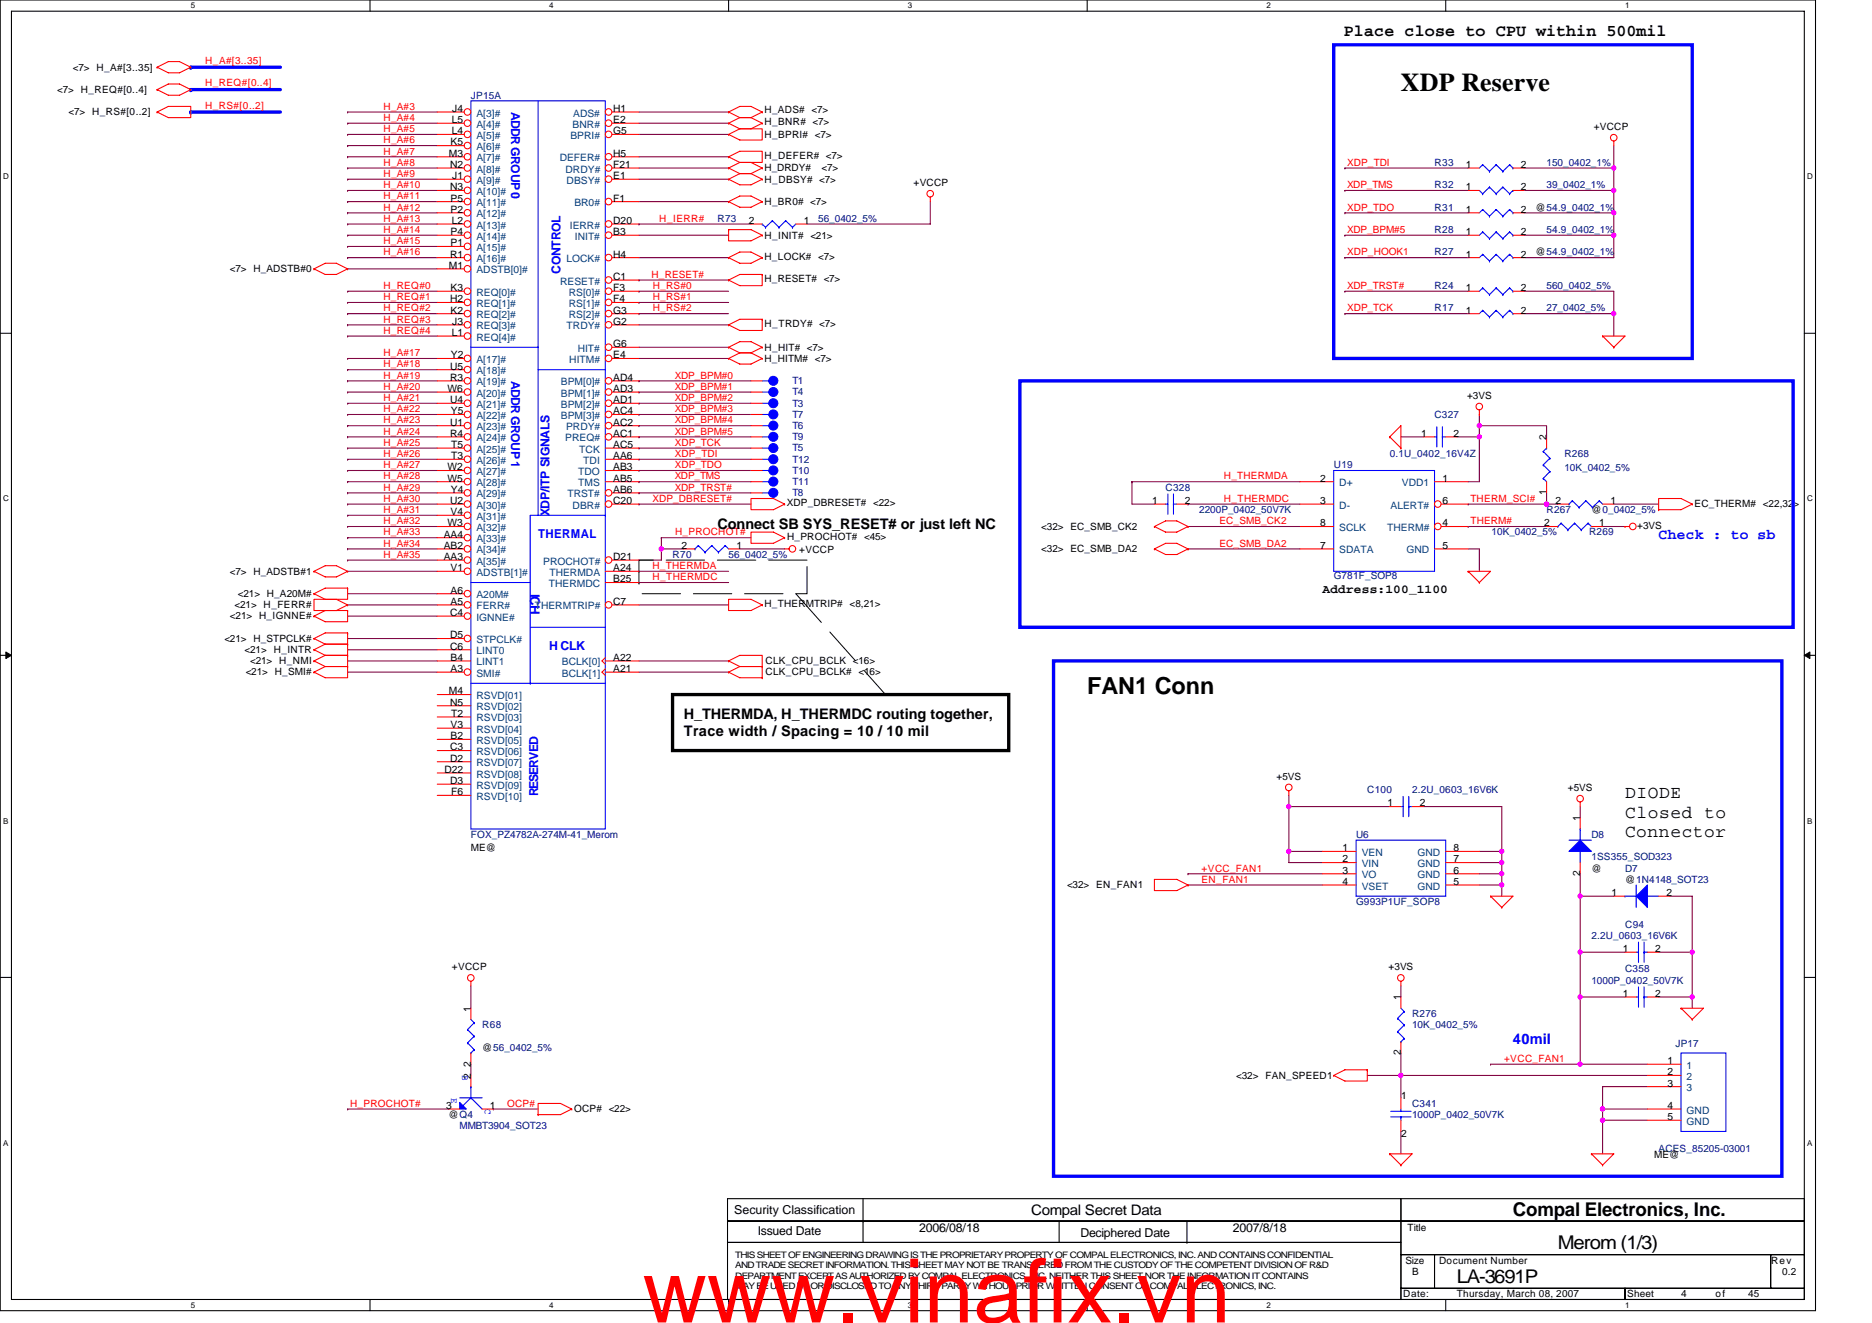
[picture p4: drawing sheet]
<svg xmlns="http://www.w3.org/2000/svg" width="297mm" height="210mm" viewBox="0 0 297 210" stroke-linecap="round" stroke-linejoin="round" font-family="sans-serif">
<defs><g id="words">
<text font-size="14.1" fill="#f00" x="102" y="209.9">www.vinafix.vn</text>
<text font-size="4.1" x="222.3" y="14.4">XDP Reserve</text>
<text font-size="3.7" x="172.5" y="110.2">FAN1 Conn</text>
<g font-size="3">
<text x="240.1" y="193">Compal Electronics, Inc.</text>
<text x="231.2" y="203.6">LA-3691P</text>
<text x="247.2" y="198.3">Merom (1/3)</text>
</g>
<g font-size="2.8">
<text x="257.8" y="129.8">Closed to</text>
<text x="257.9" y="126.7">DIODE</text>
<text x="257.8" y="132.8">Connector</text>
</g>
<text font-size="2.6" x="213.2" y="5.8">Place close to CPU within 500mil</text>
<g font-size="2.3">
<text x="113.8" y="83.9">Connect SB SYS_RESET# or just left NC</text>
<text x="108.5" y="114.2">H_THERMDA, H_THERMDC routing together,</text>
<text x="108.5" y="116.9">Trace width / Spacing = 10 / 10 mil</text>
<text x="163.6" y="192.8">Compal Secret Data</text>
</g>
<g font-size="2.3" fill="#00f">
<text x="263.2" y="85.5">Check : to sb</text>
<text x="240.1" y="165.7">40mil</text>
</g>
<text font-size="2.1" fill="#00f" x="84.1" y="94.2" transform="rotate(90 84.1 94.2)">ICH</text>
<g font-size="1.9" fill="#00f">
<text x="81.1" y="17.8" transform="rotate(90 81.1 17.8)">ADDR GROUP 0</text>
<text x="89" y="43.4" transform="rotate(-90 89 43.4)">CONTROL</text>
<text x="81.1" y="60.5" transform="rotate(90 81.1 60.5)">ADDR GROUP 1</text>
<text x="87.2" y="82" transform="rotate(-90 87.2 82)">XDP/ITP SIGNALS</text>
<text x="85.4" y="85.4">THERMAL</text>
<text x="87.1" y="103.2">H CLK</text>
<text x="85.4" y="126.4" transform="rotate(-90 85.4 126.4)">RESERVED</text>
</g>
<g font-size="1.9">
<text x="209.8" y="94.1">Address:100_1100</text>
<text x="116.5" y="192.7">Security Classification</text>
<text x="120.2" y="196.1">Issued Date</text>
<text x="145.8" y="195.6">2006/08/18</text>
<text x="171.4" y="196.3">Deciphered Date</text>
<text x="195.6" y="195.6">2007/8/18</text>
</g>
<g font-size="1.6">
<text x="11.6" y="11.2">&lt;7&gt; H_A#[3..35]</text>
<text x="9.1" y="14.8">&lt;7&gt; H_REQ#[0..4]</text>
<text x="71.8" y="17.8">J4</text>
<text x="97.3" y="17.8">H1</text>
<text x="121.3" y="17.9">H_ADS# &lt;7&gt;</text>
<text x="10.9" y="18.3">&lt;7&gt; H_RS#[0..2]</text>
<text x="71.5" y="23.1">K5</text>
<text x="71.7" y="19.5">L5</text>
<text x="71.7" y="21.3">L4</text>
<text x="97.3" y="21.3">G5</text>
<text x="97.3" y="19.5">E2</text>
<text x="121.3" y="21.9">H_BPRI# &lt;7&gt;</text>
<text x="121.3" y="19.9">H_BNR# &lt;7&gt;</text>
<text x="252.9" y="20.6">+VCCP</text>
<text x="71.2" y="24.9">M3</text>
<text x="71.4" y="26.6">N2</text>
<text x="71.8" y="28.4">J1</text>
<text x="97.3" y="24.9">H5</text>
<text x="97.3" y="28.4">E1</text>
<text x="97.3" y="26.6">F21</text>
<text x="121.3" y="25.3">H_DEFER# &lt;7&gt;</text>
<text x="121.3" y="27.2">H_DRDY#</text>
<text x="121.3" y="29">H_DBSY# &lt;7&gt;</text>
<text x="130.3" y="27.2">&lt;7&gt;</text>
<text x="145" y="29.5">+VCCP</text>
<text x="232.6" y="26.6">1</text>
<text x="241.3" y="26.6">2</text>
<text x="71.4" y="30.2">N3</text>
<text x="71.5" y="32">P5</text>
<text x="71.5" y="33.8">P2</text>
<text x="71.7" y="35.5">L2</text>
<text x="97.3" y="35.5">D20</text>
<text x="97.3" y="32">F1</text>
<text x="118.8" y="35.5">2</text>
<text x="121.3" y="32.5">H_BR0# &lt;7&gt;</text>
<text x="127.5" y="35.5">1</text>
<text x="232.6" y="30.2">1</text>
<text x="232.6" y="33.8">1</text>
<text x="241.3" y="30.2">2</text>
<text x="241.3" y="33.8">2</text>
<text x="243.6" y="33.4">@54.9_0402_1%</text>
<text x="71.4" y="40.9">R1</text>
<text x="71.5" y="37.3">P4</text>
<text x="71.5" y="39.1">P1</text>
<text x="97.3" y="40.9">H4</text>
<text x="97.3" y="37.3">B3</text>
<text x="121.3" y="41.3">H_LOCK# &lt;7&gt;</text>
<text x="121.3" y="37.9">H_INIT# &lt;21&gt;</text>
<text x="232.6" y="37.3">1</text>
<text x="232.6" y="40.9">1</text>
<text x="241.3" y="37.3">2</text>
<text x="241.3" y="40.9">2</text>
<text x="243.6" y="40.5">@54.9_0402_1%</text>
<text x="36.5" y="43.2">&lt;7&gt; H_ADSTB#0</text>
<text x="71.2" y="42.7">M1</text>
<text x="71.4" y="48">H2</text>
<text x="71.5" y="46.2">K3</text>
<text x="97.3" y="44.4">C1</text>
<text x="97.3" y="46.2">F3</text>
<text x="97.3" y="48">F4</text>
<text x="121.3" y="44.8">H_RESET# &lt;7&gt;</text>
<text x="232.6" y="46.2">1</text>
<text x="241.3" y="46.2">2</text>
<text x="71.5" y="49.8">K2</text>
<text x="71.7" y="53.3">L1</text>
<text x="71.8" y="51.5">J3</text>
<text x="97.3" y="51.5">G2</text>
<text x="97.3" y="49.8">G3</text>
<text x="121.3" y="51.9">H_TRDY# &lt;7&gt;</text>
<text x="232.6" y="49.8">1</text>
<text x="241.3" y="49.8">2</text>
<text x="71.4" y="58.7">U5</text>
<text x="71.5" y="56.9">Y2</text>
<text x="97.3" y="56.9">E4</text>
<text x="97.3" y="55.1">G6</text>
<text x="121.3" y="55.6">H_HIT# &lt;7&gt;</text>
<text x="121.3" y="57.4">H_HITM# &lt;7&gt;</text>
<text x="71" y="62.2">W6</text>
<text x="71.4" y="60.4">R3</text>
<text x="71.4" y="64">U4</text>
<text x="71.5" y="65.8">Y5</text>
<text x="97.3" y="60.4">AD4</text>
<text x="97.3" y="62.2">AD3</text>
<text x="97.3" y="64">AD1</text>
<text x="97.3" y="65.8">AC4</text>
<text x="232.8" y="63.3">+3VS</text>
<text x="71.4" y="67.5">U1</text>
<text x="71.4" y="69.3">R4</text>
<text x="71.6" y="71.1">T5</text>
<text x="97.3" y="67.5">AC2</text>
<text x="97.3" y="69.3">AC1</text>
<text x="97.3" y="71.1">AC5</text>
<text x="225.5" y="69.3">1</text>
<text x="230.6" y="69.3">2</text>
<text x="245.4" y="69.9" transform="rotate(-90 245.4 69.9)">2</text>
<text x="71" y="74.7">W2</text>
<text x="71" y="76.4">W5</text>
<text x="71.6" y="72.9">T3</text>
<text x="97.3" y="72.9">AA6</text>
<text x="97.3" y="74.7">AB3</text>
<text x="97.3" y="76.4">AB5</text>
<text x="209.5" y="76.4">2</text>
<text x="228.9" y="76.4">1</text>
<text x="71" y="83.5">W3</text>
<text x="71.4" y="80">U2</text>
<text x="71.5" y="81.8">V4</text>
<text x="71.5" y="78.2">Y4</text>
<text x="97.3" y="78.2">AB6</text>
<text x="97.3" y="80">C20</text>
<text x="124.9" y="80.4">XDP_DBRESET# &lt;22&gt;</text>
<text x="182.8" y="80">1</text>
<text x="188" y="80">2</text>
<text x="209.5" y="80">3</text>
<text x="209.5" y="83.5">8</text>
<text x="228.9" y="80">6</text>
<text x="228.9" y="83.5">4</text>
<text x="245" y="83.5">2</text>
<text x="245.4" y="78.6" transform="rotate(-90 245.4 78.6)">1</text>
<text x="246.8" y="80">2</text>
<text x="252.5" y="81.4">@0_0402_5%</text>
<text x="253.8" y="83.5">1</text>
<text x="255.5" y="80">1</text>
<text x="259.8" y="83.9">+3VS</text>
<text x="268.9" y="80.5">EC_THERM# &lt;22,32&gt;</text>
<text x="70.4" y="85.3">AA4</text>
<text x="70.4" y="87.1">AB2</text>
<text x="70.4" y="88.9">AA3</text>
<text x="97.3" y="88.9">D21</text>
<text x="108.1" y="87.1">2</text>
<text x="116.9" y="87.1">1</text>
<text x="124.9" y="85.7">H_PROCHOT# &lt;45&gt;</text>
<text x="126.8" y="87.8">+VCCP</text>
<text x="165.2" y="87.7">&lt;32&gt; EC_SMB_DA2</text>
<text x="165.2" y="84.1">&lt;32&gt; EC_SMB_CK2</text>
<text x="209.5" y="87.1">7</text>
<text x="228.9" y="87.1">5</text>
<text x="36.5" y="91.2">&lt;7&gt; H_ADSTB#1</text>
<text x="37.7" y="94.8">&lt;21&gt; H_A20M#</text>
<text x="71.5" y="94.2">A6</text>
<text x="71.5" y="90.7">V1</text>
<text x="71.5" y="96">A5</text>
<text x="97.3" y="90.7">A24</text>
<text x="97.3" y="96">C7</text>
<text x="97.3" y="92.4">B25</text>
<text x="35.6" y="101.9">&lt;21&gt; H_STPCLK#</text>
<text x="36.5" y="98.3">&lt;21&gt; H_IGNNE#</text>
<text x="37.2" y="96.5">&lt;21&gt; H_FERR#</text>
<text x="71.4" y="97.8">C4</text>
<text x="71.4" y="101.3">D5</text>
<text x="121.3" y="96.4">H_THERMTRIP# &lt;8,21&gt;</text>
<text x="38.8" y="103.7">&lt;21&gt; H_INTR</text>
<text x="39" y="107.2">&lt;21&gt; H_SMI#</text>
<text x="39.7" y="105.4">&lt;21&gt; H_NMI</text>
<text x="71.4" y="103.1">C6</text>
<text x="71.5" y="104.9">B4</text>
<text x="71.5" y="106.7">A3</text>
<text x="97.3" y="104.9">A22</text>
<text x="97.3" y="106.7">A21</text>
<text x="121.5" y="107.2">CLK_CPU_BCLK# &lt;16&gt;</text>
<text x="121.5" y="105.4">CLK_CPU_BCLK &lt;16&gt;</text>
<text x="71.2" y="110.2">M4</text>
<text x="71.4" y="112">N5</text>
<text x="71.6" y="113.8">T2</text>
<text x="71.4" y="119.1">C3</text>
<text x="71.5" y="115.5">V3</text>
<text x="71.5" y="117.3">B2</text>
<text x="70.5" y="122.7">D22</text>
<text x="71.4" y="120.9">D2</text>
<text x="71.4" y="124.4">D3</text>
<text x="202.6" y="123.7">+5VS</text>
<text x="248.8" y="125.5">+5VS</text>
<text x="71.6" y="126.2">F6</text>
<text x="220.2" y="128">1</text>
<text x="225.3" y="128">2</text>
<text x="250.7" y="130.3" transform="rotate(-90 250.7 130.3)">1</text>
<text x="74.7" y="135.1">ME@</text>
<text x="213" y="135.1">1</text>
<text x="213" y="136.9">2</text>
<text x="230.6" y="135.1">8</text>
<text x="230.6" y="136.9">7</text>
<text x="169.3" y="141">&lt;32&gt; EN_FAN1</text>
<text x="213" y="138.7">3</text>
<text x="213" y="140.4">4</text>
<text x="230.6" y="140.4">5</text>
<text x="230.6" y="138.7">6</text>
<text x="250.7" y="139.1" transform="rotate(-90 250.7 139.1)">2</text>
<text x="252.5" y="138.3">@</text>
<text x="255.7" y="142.2">1</text>
<text x="257.8" y="140.1">@1N4148_SOT23</text>
<text x="264.4" y="142.2">2</text>
<text x="71.7" y="154">+VCCP</text>
<text x="220.3" y="154">+3VS</text>
<text x="257.5" y="151.1">1</text>
<text x="262.7" y="151.1">2</text>
<text x="74.7" y="160.5" transform="rotate(-90 74.7 160.5)">1</text>
<text x="222.3" y="158.8" transform="rotate(-90 222.3 158.8)">1</text>
<text x="257.5" y="158.2">1</text>
<text x="262.7" y="158.2">2</text>
<text x="76.5" y="166.8">@56_0402_5%</text>
<text x="222.3" y="167.5" transform="rotate(-90 222.3 167.5)">2</text>
<text x="74.7" y="171.2" transform="rotate(-90 74.7 171.2)">2</text>
<text x="74.7" y="169.3" transform="rotate(-90 74.7 169.3)">2</text>
<text x="196.1" y="171.2">&lt;32&gt; FAN_SPEED1</text>
<text x="264.6" y="168.9">1</text>
<text x="264.6" y="170.7">2</text>
<text x="264.6" y="172.4">3</text>
<text x="70.8" y="176">3</text>
<text x="71.2" y="177.4">@Q4</text>
<text x="77.7" y="176">1</text>
<text x="91.1" y="176.6">OCP# &lt;22&gt;</text>
<text x="222.3" y="174.4">1</text>
<text x="264.6" y="176">4</text>
<text x="264.6" y="177.8">5</text>
<text x="222.3" y="180.5">2</text>
<text x="262.5" y="183.8">ME@</text>
<text x="223.3" y="195.4">Title</text>
<text x="223" y="200.6">Size</text>
<text x="224.1" y="202.3">B</text>
<text x="228.3" y="200.6">Document Number</text>
<text x="281" y="200.6">Rev</text>
<text x="282.8" y="202.3">0.2</text>
<text x="222.6" y="205.9">Date:</text>
<text x="231.2" y="205.9">Thursday, March 08, 2007</text>
<text x="258.2" y="205.9">Sheet</text>
<text x="266.7" y="205.9">4</text>
<text x="272.2" y="205.9">of</text>
<text x="277.4" y="205.9">45</text>
</g>
<g font-size="1.6" fill="#f00">
<text x="32.6" y="10.1">H_A#[3..35]</text>
<text x="32.6" y="13.7">H_REQ#[0..4]</text>
<text x="32.6" y="17.3">H_RS#[0..2]</text>
<text x="60.9" y="17.4">H_A#3</text>
<text x="60.9" y="19.2">H_A#4</text>
<text x="60.9" y="22.8">H_A#6</text>
<text x="60.9" y="21">H_A#5</text>
<text x="60.9" y="26.3">H_A#8</text>
<text x="60.9" y="24.5">H_A#7</text>
<text x="60.9" y="28.1">H_A#9</text>
<text x="60.9" y="29.9">H_A#10</text>
<text x="213.8" y="26.3">XDP_TDI</text>
<text x="213.8" y="29.9">XDP_TMS</text>
<text x="60.9" y="33.4">H_A#12</text>
<text x="60.9" y="31.6">H_A#11</text>
<text x="60.9" y="35.2">H_A#13</text>
<text x="104.6" y="35.2">H_IERR#</text>
<text x="213.8" y="33.4">XDP_TDO</text>
<text x="60.9" y="38.8">H_A#15</text>
<text x="60.9" y="37">H_A#14</text>
<text x="60.9" y="40.5">H_A#16</text>
<text x="213.8" y="40.5">XDP_HOOK1</text>
<text x="213.8" y="37">XDP_BPM#5</text>
<text x="60.9" y="45.9">H_REQ#0</text>
<text x="60.9" y="47.6">H_REQ#1</text>
<text x="103.4" y="44.1">H_RESET#</text>
<text x="103.6" y="45.9">H_RS#0</text>
<text x="103.6" y="47.6">H_RS#1</text>
<text x="213.8" y="45.9">XDP_TRST#</text>
<text x="60.9" y="49.4">H_REQ#2</text>
<text x="60.9" y="53">H_REQ#4</text>
<text x="60.9" y="51.2">H_REQ#3</text>
<text x="103.6" y="49.4">H_RS#2</text>
<text x="213.8" y="49.4">XDP_TCK</text>
<text x="60.9" y="56.5">H_A#17</text>
<text x="60.9" y="58.3">H_A#18</text>
<text x="60.9" y="60.1">H_A#19</text>
<text x="60.9" y="61.9">H_A#20</text>
<text x="60.9" y="65.4">H_A#22</text>
<text x="60.9" y="63.6">H_A#21</text>
<text x="107.1" y="63.6">XDP_BPM#2</text>
<text x="107.1" y="60.1">XDP_BPM#0</text>
<text x="107.1" y="65.4">XDP_BPM#3</text>
<text x="107.1" y="61.9">XDP_BPM#1</text>
<text x="60.9" y="67.2">H_A#23</text>
<text x="60.9" y="69">H_A#24</text>
<text x="60.9" y="70.8">H_A#25</text>
<text x="107.1" y="67.2">XDP_BPM#4</text>
<text x="107.1" y="69">XDP_BPM#5</text>
<text x="107.1" y="70.8">XDP_TCK</text>
<text x="60.9" y="72.5">H_A#26</text>
<text x="60.9" y="74.3">H_A#27</text>
<text x="60.9" y="76.1">H_A#28</text>
<text x="60.9" y="77.9">H_A#29</text>
<text x="107.1" y="72.5">XDP_TDI</text>
<text x="107.1" y="74.3">XDP_TDO</text>
<text x="107.1" y="77.9">XDP_TRST#</text>
<text x="107.1" y="76.1">XDP_TMS</text>
<text x="194.2" y="76.1">H_THERMDA</text>
<text x="60.9" y="79.7">H_A#30</text>
<text x="60.9" y="81.4">H_A#31</text>
<text x="60.9" y="83.2">H_A#32</text>
<text x="103.5" y="79.7">XDP_DBRESET#</text>
<text x="193.5" y="83.2">EC_SMB_CK2</text>
<text x="194.2" y="79.7">H_THERMDC</text>
<text x="233.3" y="79.7">THERM_SCI#</text>
<text x="233.3" y="83.2">THERM#</text>
<text x="60.9" y="85">H_A#33</text>
<text x="60.9" y="86.8">H_A#34</text>
<text x="60.9" y="88.5">H_A#35</text>
<text x="107.1" y="85">H_PROCHOT#</text>
<text x="193.5" y="86.8">EC_SMB_DA2</text>
<text x="103.5" y="90.3">H_THERMDA</text>
<text x="103.5" y="92.1">H_THERMDC</text>
<text x="190.6" y="138.3">+VCC_FAN1</text>
<text x="190.6" y="140.1">EN_FAN1</text>
<text x="238.7" y="168.6">+VCC_FAN1</text>
<text x="55.6" y="175.7">H_PROCHOT#</text>
<text x="80.5" y="175.7">OCP#</text>
</g>
<g font-size="1.6" fill="#000080">
<text x="74.7" y="15.6">JP15A</text>
<text x="227.6" y="26.3">R33</text>
<text x="227.6" y="29.9">R32</text>
<text x="245.4" y="26.3">150_0402_1%</text>
<text x="245.4" y="29.9">39_0402_1%</text>
<text x="113.8" y="35.2">R73</text>
<text x="129.8" y="35.2">56_0402_5%</text>
<text x="227.6" y="33.4">R31</text>
<text x="227.6" y="37">R28</text>
<text x="227.6" y="40.5">R27</text>
<text x="245.4" y="37">54.9_0402_1%</text>
<text x="227.6" y="45.9">R24</text>
<text x="245.4" y="45.9">560_0402_5%</text>
<text x="227.6" y="49.4">R17</text>
<text x="245.4" y="49.4">27_0402_5%</text>
<text x="125.7" y="61">T1</text>
<text x="125.7" y="62.8">T4</text>
<text x="125.7" y="64.5">T3</text>
<text x="125.7" y="66.3">T7</text>
<text x="125.7" y="69.9">T9</text>
<text x="125.7" y="68.1">T6</text>
<text x="125.7" y="71.6">T5</text>
<text x="227.6" y="66.3">C327</text>
<text x="125.7" y="77">T11</text>
<text x="125.7" y="75.2">T10</text>
<text x="125.7" y="73.4">T12</text>
<text x="185" y="77.9">C328</text>
<text x="211.6" y="74.3">U19</text>
<text x="220.5" y="72.5">0.1U_0402_16V4Z</text>
<text x="248.2" y="72.5">R268</text>
<text x="248.2" y="74.7">10K_0402_5%</text>
<text x="125.7" y="78.8">T8</text>
<text x="190.3" y="81.4">2200P_0402_50V7K</text>
<text x="245.4" y="81.4">R267</text>
<text x="106.7" y="88.5">R70</text>
<text x="115.6" y="88.5">56_0402_5%</text>
<text x="236.7" y="85">10K_0402_5%</text>
<text x="252.2" y="85">R269</text>
<text x="211.6" y="91.9">G781F_SOP8</text>
<text x="217" y="125.9">C100</text>
<text x="224.1" y="125.9">2.2U_0603_16V6K</text>
<text x="74.7" y="133">FOX_PZ4782A-274M-41_Merom</text>
<text x="215.2" y="133">U6</text>
<text x="252.5" y="133">D8</text>
<text x="252.5" y="136.5">1SS355_SOD323</text>
<text x="215.2" y="143.7">G993P1UF_SOP8</text>
<text x="257.8" y="138.3">D7</text>
<text x="252.5" y="149">2.2U_0603_16V6K</text>
<text x="257.8" y="147.2">C94</text>
<text x="257.8" y="154.3">C358</text>
<text x="224.1" y="161.4">R276</text>
<text x="252.5" y="156.1">1000P_0402_50V7K</text>
<text x="76.5" y="163.2">R68</text>
<text x="224.1" y="163.2">10K_0402_5%</text>
<text x="265.8" y="166.2">JP17</text>
<text x="72.9" y="179.2">MMBT3904_SOT23</text>
<text x="224.1" y="175.7">C341</text>
<text x="224.1" y="177.4">1000P_0402_50V7K</text>
<text x="263.2" y="182.8">ACES_85205-03001</text>
</g>
<g font-size="1.6" fill="#004080">
<text x="75.6" y="18.5">A[3]#</text>
<text x="75.6" y="20.3">A[4]#</text>
<text x="75.6" y="22.1">A[5]#</text>
<text x="75.6" y="23.8">A[6]#</text>
<text x="90.5" y="22.1">BPRI#</text>
<text x="90.9" y="20.3">BNR#</text>
<text x="90.9" y="18.5">ADS#</text>
<text x="75.6" y="25.6">A[7]#</text>
<text x="75.6" y="27.4">A[8]#</text>
<text x="75.6" y="29.2">A[9]#</text>
<text x="88.8" y="25.6">DEFER#</text>
<text x="89.7" y="27.4">DRDY#</text>
<text x="89.9" y="29.2">DBSY#</text>
<text x="75.6" y="30.9">A[10]#</text>
<text x="75.6" y="32.7">A[11]#</text>
<text x="75.6" y="34.5">A[12]#</text>
<text x="91.1" y="32.7">BR0#</text>
<text x="75.6" y="36.3">A[13]#</text>
<text x="75.6" y="38.1">A[14]#</text>
<text x="75.6" y="39.8">A[15]#</text>
<text x="75.6" y="41.6">A[16]#</text>
<text x="89.9" y="41.6">LOCK#</text>
<text x="90.4" y="36.3">IERR#</text>
<text x="91.2" y="38.1">INIT#</text>
<text x="75.6" y="43.4">ADSTB[0]#</text>
<text x="75.6" y="46.9">REQ[0]#</text>
<text x="88.9" y="45.2">RESET#</text>
<text x="90.3" y="46.9">RS[0]#</text>
<text x="75.6" y="48.7">REQ[1]#</text>
<text x="75.6" y="50.5">REQ[2]#</text>
<text x="75.6" y="52.3">REQ[3]#</text>
<text x="89.9" y="52.3">TRDY#</text>
<text x="90.3" y="48.7">RS[1]#</text>
<text x="90.3" y="50.5">RS[2]#</text>
<text x="75.6" y="57.6">A[17]#</text>
<text x="75.6" y="59.4">A[18]#</text>
<text x="75.6" y="54.1">REQ[4]#</text>
<text x="90.3" y="57.6">HITM#</text>
<text x="91.7" y="55.8">HIT#</text>
<text x="75.6" y="61.2">A[19]#</text>
<text x="75.6" y="62.9">A[20]#</text>
<text x="75.6" y="64.7">A[21]#</text>
<text x="89" y="61.2">BPM[0]#</text>
<text x="89" y="62.9">BPM[1]#</text>
<text x="89" y="64.7">BPM[2]#</text>
<text x="75.6" y="66.5">A[22]#</text>
<text x="75.6" y="68.3">A[23]#</text>
<text x="75.6" y="70.1">A[24]#</text>
<text x="75.6" y="71.8">A[25]#</text>
<text x="89" y="66.5">BPM[3]#</text>
<text x="89.7" y="70.1">PREQ#</text>
<text x="89.8" y="68.3">PRDY#</text>
<text x="91.9" y="71.8">TCK</text>
<text x="75.6" y="73.6">A[26]#</text>
<text x="75.6" y="75.4">A[27]#</text>
<text x="75.6" y="77.2">A[28]#</text>
<text x="91.8" y="75.4">TDO</text>
<text x="91.8" y="77.2">TMS</text>
<text x="92.6" y="73.6">TDI</text>
<text x="212.5" y="77.2">D+</text>
<text x="222.4" y="77.2">VDD1</text>
<text x="75.6" y="79">A[29]#</text>
<text x="75.6" y="80.7">A[30]#</text>
<text x="75.6" y="82.5">A[31]#</text>
<text x="90" y="79">TRST#</text>
<text x="90.9" y="80.7">DBR#</text>
<text x="212.5" y="80.7">D-</text>
<text x="220.6" y="80.7">ALERT#</text>
<text x="75.6" y="84.3">A[32]#</text>
<text x="75.6" y="86.1">A[33]#</text>
<text x="75.6" y="87.8">A[34]#</text>
<text x="75.6" y="89.6">A[35]#</text>
<text x="86.2" y="89.6">PROCHOT#</text>
<text x="212.5" y="84.3">SCLK</text>
<text x="212.5" y="87.8">SDATA</text>
<text x="220.1" y="84.3">THERM#</text>
<text x="223.2" y="87.8">GND</text>
<text x="75.6" y="95">A20M#</text>
<text x="75.6" y="91.4">ADSTB[1]#</text>
<text x="87.1" y="93.2">THERMDC</text>
<text x="87.2" y="91.4">THERMDA</text>
<text x="75.6" y="96.7">FERR#</text>
<text x="75.6" y="98.5">IGNNE#</text>
<text x="84.9" y="96.7">THERMTRIP#</text>
<text x="75.6" y="103.8">LINT0</text>
<text x="75.6" y="105.6">LINT1</text>
<text x="75.6" y="107.4">SMI#</text>
<text x="75.6" y="102.1">STPCLK#</text>
<text x="89.2" y="105.6">BCLK[0]</text>
<text x="89.2" y="107.4">BCLK[1]</text>
<text x="75.6" y="111">RSVD[01]</text>
<text x="75.6" y="112.7">RSVD[02]</text>
<text x="75.6" y="114.5">RSVD[03]</text>
<text x="75.6" y="116.3">RSVD[04]</text>
<text x="75.6" y="118.1">RSVD[05]</text>
<text x="75.6" y="119.8">RSVD[06]</text>
<text x="75.6" y="121.6">RSVD[07]</text>
<text x="75.6" y="123.4">RSVD[08]</text>
<text x="75.6" y="125.2">RSVD[09]</text>
<text x="75.6" y="127">RSVD[10]</text>
<text x="216.1" y="135.8">VEN</text>
<text x="216.1" y="137.6">VIN</text>
<text x="224.9" y="135.8">GND</text>
<text x="224.9" y="137.6">GND</text>
<text x="216.1" y="139.4">VO</text>
<text x="216.1" y="141.2">VSET</text>
<text x="224.9" y="141.2">GND</text>
<text x="224.9" y="139.4">GND</text>
<text x="267.6" y="169.6">1</text>
<text x="267.6" y="171.4">2</text>
<text x="267.6" y="173.2">3</text>
<text x="267.6" y="176.7">GND</text>
<text x="267.6" y="178.5">GND</text>
</g>
<g font-size="1.6" fill="#00f">
<text x="73.4" y="170.7" transform="rotate(90 73.4 170.7)">B</text>
<text x="71.6" y="174.2" transform="rotate(90 71.6 174.2)">E</text>
<text x="76.9" y="176" transform="rotate(90 76.9 176)">C</text>
</g>
<g font-size="1.4">
<text x="116.7" y="199.7">THIS SHEET OF ENGINEERING DRAWING IS THE PROPRIETARY PROPERTY OF COMPAL ELECTRONICS, INC. AND CONTAINS CONFIDENTIAL</text>
<text x="116.7" y="201.3">AND TRADE SECRET INFORMATION. THIS SHEET MAY NOT BE TRANSFERED FROM THE CUSTODY OF THE COMPETENT DIVISION OF R&amp;D</text>
<text x="116.7" y="202.9">DEPARTMENT EXCEPT AS AUTHORIZED BY COMPAL ELECTRONICS, INC. NEITHER THIS SHEET NOR THE INFORMATION IT CONTAINS</text>
<text x="116.7" y="204.6">MAY BE USED BY OR DISCLOSED TO ANY THIRD PARTY WITHOUT PRIOR WRITTEN CONSENT OFCOMPAL ELECTRONICS, INC.</text>
</g>
<g font-size="1.3">
<text x="30.3" y="1.3">5</text>
<text x="87.2" y="1.3">4</text>
<text x="144.1" y="1.3">3</text>
<text x="201" y="1.3">2</text>
<text x="257.8" y="1.3">1</text>
<text x=".5" y="28.5">D</text>
<text x="286.7" y="28.5">D</text>
<text x=".5" y="79.6">C</text>
<text x="286.7" y="79.6">C</text>
<text x=".5" y="130.7">B</text>
<text x="286.7" y="130.7">B</text>
<text x=".5" y="181.8">A</text>
<text x="286.7" y="181.8">A</text>
<text x="30.3" y="207.6">5</text>
<text x="87.2" y="207.6">4</text>
<text x="144.1" y="207.6">3</text>
<text x="201" y="207.6">2</text>
<text x="257.8" y="207.6">1</text>
</g>
</g></defs>
<path d="M0 0h288.1v208h-288.1zM1.8 1.8h284.5v204.4h-284.5z" fill="none" stroke="#000" stroke-width=".17"/>
<g fill="#fff">
<path d="M30.3 .2h.7v1.4h-.7z"/>
<path d="M30.3 206.4h.7v1.5h-.7z"/>
</g>
<path d="M58.7 0v1.8M58.7 206.2v1.8" fill="none" stroke="#000" stroke-width=".17"/>
<g fill="#fff">
<path d="M87.2 .2h.7v1.4h-.7z"/>
<path d="M87.2 206.4h.7v1.5h-.7z"/>
</g>
<path d="M115.6 0v1.8M115.6 206.2v1.8" fill="none" stroke="#000" stroke-width=".17"/>
<g fill="#fff">
<path d="M144.1 .2h.7v1.4h-.7z"/>
<path d="M144.1 206.4h.7v1.5h-.7z"/>
</g>
<path d="M172.5 0v1.8M172.5 206.2v1.8" fill="none" stroke="#000" stroke-width=".17"/>
<g fill="#fff">
<path d="M201 .2h.7v1.4h-.7z"/>
<path d="M201 206.4h.7v1.5h-.7z"/>
</g>
<path d="M229.4 0v1.8M229.4 206.2v1.8" fill="none" stroke="#000" stroke-width=".17"/>
<g fill="#fff">
<path d="M257.8 .2h.7v1.4h-.7z"/>
<path d="M257.8 206.4h.7v1.5h-.7z"/>
<path d="M.5 27.3h.9v1.4h-.9z"/>
<path d="M286.7 27.3h1v1.4h-1z"/>
<path d="M.5 78.4h.9v1.5h-.9z"/>
<path d="M286.7 78.4h1v1.5h-1z"/>
</g>
<path d="M0 52.9h1.8M286.3 52.9h1.8" fill="none" stroke="#000" stroke-width=".17"/>
<g fill="#fff">
<path d="M.5 129.6h.8v1.4h-.8z"/>
<path d="M286.7 129.6h.9v1.4h-.9z"/>
</g>
<path d="M0 104h1.8M286.3 104h1.8" fill="none" stroke="#000" stroke-width=".17"/>
<path d="M.9 103.5l.9 .5-.9 .5zM286.3 104l.9-.5v1z" fill="#000" stroke="#000" stroke-width=".16"/>
<g fill="#fff">
<path d="M.5 180.7h.8v1.4h-.8z"/>
<path d="M286.7 180.7h.9v1.4h-.9z"/>
</g>
<g fill="none" stroke="#000" stroke-width=".17">
<path d="M0 155.1h1.8M286.3 155.1h1.8M115.4 190.2h106.9v3.6h-106.9zM115.4 193.8h106.9v3.4h-106.9zM115.4 197.2h106.9v9h-106.9zM136.9 193.8h.1M136.9 193.8v3.4M136.9 190.2v3.6M168.1 193.8v3.4M188.3 197.2h.1M188.3 193.8v3.4M222.3 190.2h64v3.6h-64z"/>
<path d="M222.3 193.8h64v5.3h-64zM222.3 199.1h5.3v5.4h-5.3zM227.6 199.1h53.4v5.4h-53.4zM281 199.1h5.3v5.4h-5.3zM222.3 204.5h35.5v1.7h-35.5zM257.8 204.5h28.5v1.7h-28.5z"/>
</g>
<path d="M30.3 10.7h.1M30.3 14.2h.1M30.3 17.8h.1M30.3 10.7h14.2M30.3 14.2h14.2M30.3 17.8h14.2M211.6 7.1h56.9v49.8h-56.9zM161.8 60.5h122.7v39.1h-122.7zM167.2 104.9h115.5v81.8h-115.5z" fill="none" stroke="#00f" stroke-width=".53"/>
<g fill="none" stroke="#800040" stroke-width=".17">
<path d="M55.2 19.6h.1M55.2 17.8h.1M55.2 19.6h14.2M55.2 17.8h14.2M101.4 19.6h14.2M101.4 17.8h14.2M55.2 23.1h.1M55.2 21.3h.1M55.2 26.7h.1M55.2 24.9h.1M55.2 28.4h.1M55.2 30.2h.1"/>
<path d="M55.2 33.8h.1M55.2 32h.1M55.2 39.1h.1M55.2 37.3h.1M55.2 35.6h.1M55.2 23.1h14.2M55.2 21.3h14.2M55.2 26.7h14.2M55.2 24.9h14.2M55.2 28.4h14.2M55.2 30.2h14.2M55.2 33.8h14.2"/>
<path d="M55.2 32h14.2M55.2 39.1h14.2M55.2 37.3h14.2M55.2 35.6h14.2M101.4 26.7h14.2M101.4 24.9h14.2M101.4 21.3h14.2M101.4 32h14.2M101.4 37.3h14.2M101.4 28.4h14.2M101.4 35.6h.1M101.4 35.6h17.8"/>
<path d="M147.6 32v3.6h-19.5M213.4 26.7h.1M213.4 30.2h.1M213.4 33.8h.1M213.4 37.3h.1M213.4 26.7h19.6M213.4 30.2h19.6M213.4 33.8h19.6M213.4 37.3h19.6M241.8 30.2h14.3M241.8 26.7h14.3M241.8 33.8h14.3"/>
<path d="M241.8 37.3h14.3M256.1 37.3v3.6h-14.3M256.1 23.1v3.6M256.1 30.2v3.6M256.1 26.7v3.5M256.1 33.8v3.5M55.2 56.9h.1M55.2 40.9h.1M55.2 58.7h.1M55.2 46.2h.1M55.2 48h.1M55.2 49.8h.1"/>
<path d="M55.2 53.3h.1M55.2 51.6h.1M55.2 42.7h14.2M55.2 56.9h14.2M55.2 40.9h14.2M55.2 58.7h14.2M55.2 46.2h14.2M55.2 48h14.2M55.2 49.8h14.2M55.2 53.3h14.2M55.2 51.6h14.2M101.4 44.4h.1"/>
<path d="M101.4 56.9h14.2M101.4 40.9h14.2M101.4 55.1h14.2M101.4 51.6h14.2M101.4 46.2h.1M101.4 49.8h.1M101.4 48h.1M101.4 46.2h14.2M101.4 48h14.2M101.4 49.8h14.2M101.4 44.4h14.2M213.4 40.9h.1"/>
<path d="M213.4 49.8h.1M213.4 46.2h.1M213.4 40.9h19.6M213.4 46.2h19.6M213.4 49.8h19.6M241.8 49.8h14.3M241.8 46.2h14.3v3.6M256.1 49.8v3.5M55.2 60.5h.1M55.2 62.2h.1M55.2 65.8h.1M55.2 64h.1"/>
<path d="M55.2 67.6h.1M55.2 69.3h.1M55.2 72.9h.1M55.2 71.1h.1M55.2 74.7h.1M55.2 76.5h.1M55.2 78.2h.1M55.2 60.5h14.2M55.2 62.2h14.2M55.2 65.8h14.2M55.2 64h14.2M55.2 67.6h14.2"/>
<path d="M55.2 69.3h14.2M55.2 72.9h14.2M55.2 71.1h14.2M55.2 74.7h14.2M55.2 76.5h14.2M55.2 78.2h14.2M101.4 72.9h.1M101.4 64h.1M101.4 60.5h.1M101.4 65.8h.1M101.4 74.7h.1M101.4 67.6h.1"/>
<path d="M101.4 69.3h.1M101.4 71.1h.1M101.4 78.2h.1M101.4 76.5h.1M101.4 62.2h.1M101.4 60.5h17.8M101.4 62.2h17.8M101.4 65.8h17.8M101.4 64h17.8M101.4 67.6h17.8M101.4 69.3h17.8M101.4 72.9h17.8"/>
<path d="M101.4 71.1h17.8M101.4 74.7h17.8M101.4 76.5h17.8M101.4 78.2h17.8M179.6 76.5v3.5h3.6M179.6 76.5h.1M179.6 76.5h26.7M222.3 69.3h3.5M231.2 69.3h3.5M234.7 69.3v7.2h-1.7M234.7 67.6v1.7M234.7 65.8v1.8h10.7v1.7"/>
<path d="M245.4 78.2v1.8h1.8M55.2 80h.1M55.2 81.8h.1M55.2 90.7h14.2M55.2 94.2h14.2M55.2 96h14.2M55.2 97.8h14.2M55.2 83.6h.1M55.2 85.3h.1M55.2 87.1h.1M55.2 88.9h.1M55.2 80h14.2"/>
<path d="M55.2 81.8h14.2M55.2 83.6h14.2M55.2 85.3h14.2M55.2 87.1h14.2M55.2 88.9h14.2M101.4 90.7h.1M101.4 92.5h.1M101.4 96h14.2M101.4 80h.1M101.4 80h17.8M101.4 90.7h14.2M101.4 92.5h14.2"/>
<path d="M104.9 87.1v1.8h-3.5M104.9 85.3h.1M104.9 85.3v1.8h3.6M104.9 85.3h14.3M117.4 87.1h7.1M188.5 87.1h.1M188.5 80h.1M188.5 83.6h.1M188.5 80h17.8M188.5 83.6h17.8M188.5 87.1h17.8M233 80h.1"/>
<path d="M233 83.6h.1M233 87.1h1.7v3.6M233 80h12.4M233 83.6h12.4M254.3 83.6h3.5M256.1 80h7.1M55.2 103.1h14.2M55.2 104.9h14.2M55.2 101.3h14.2M55.2 106.7h14.2M101.4 104.9h14.2M101.4 106.7h14.2"/>
<path d="M188.5 138.7h.1M188.5 138.7h21.3M204.5 128h16M204.5 126.2v1.8M204.5 135.1v1.8h5.3M204.5 128v7.1M204.5 135.1h5.3M225.8 128h12.5v7.1M234.7 138.7h3.6M234.7 136.9h3.6M234.7 135.1h3.6M238.3 135.1v1.8"/>
<path d="M238.3 138.7v1.8M238.3 136.9v1.8M250.7 138.7v3.5M250.7 128v1.8M74.7 156.5v3.5M188.5 140.5h.1M188.5 140.5h21.3M222.3 156.5v1.7M234.7 140.5h3.6M238.3 140.5v1.7M250.7 151.1v7.1h7.1M250.7 142.2h5.4"/>
<path d="M250.7 142.2v8.9M250.7 151.1h7.1M250.7 158.2v10.7M263.2 158.2h5.3M263.2 151.1h5.3M265 142.2h3.5v8.9M268.5 151.1v7.1M268.5 158.2v1.8M55.2 176h.1M55.2 176h16M74.7 168.9v1.8M78.3 176h.1"/>
<path d="M78.3 176h7.1M217 170.7h5.3M222.3 167.1v3.6M222.3 170.7v3.5M222.3 179.6v3.5M222.3 170.7h39.1M236.5 168.9h24.9M236.5 168.9h.1M254.3 177.8v5.3M254.3 176v1.8h7.1M261.4 172.5h-7.1v3.5h7.1"/>
</g>
<g fill="none" stroke="#f00" stroke-width=".17">
<path d="M24.9 10.7l1.8 .9h1.8l1.8-.9M24.9 10.7l1.8-.9h1.8l1.8 .9M24.9 10.7h.1M24.9 14.2l1.8 .9h1.8l1.8-.9M24.9 14.2l1.8-.9h1.8l1.8 .9M24.9 14.2h.1M24.9 17.8l1.8-.9h3.6v1.8h-3.6zM24.9 17.8h.1M30.3 10.7h.1M30.3 14.2h.1M115.6 17.8h.1M115.6 17.8l1.8-.9h1.8l1.7 .9"/>
<path d="M115.6 19.6h.1M115.6 17.8l1.8 .9M115.6 19.6l1.8 .8M117.4 18.7h1.8M117.4 18.7l-1.8 .9M119.2 18.7l1.7 .9M120.9 17.8h.1M120.9 19.6l-1.7 .8h-1.8M120.9 19.6h.1M120.9 17.8l-1.7 .9M115.6 21.3h.1M115.6 32l1.8 .9h1.8l1.7-.9"/>
<path d="M115.6 32h.1M115.6 32l1.8-.9h1.8l1.7 .9M115.6 24.9l1.8-.9h3.5v1.8h-3.5M115.6 24.9h.1M115.6 26.7h.1M115.6 36.4h3.6l1.7 .9M115.6 36.4v1.8h3.6l1.7-.9M115.6 36.4h.1M115.6 28.4l1.8 .9h1.8l1.7-.9M115.6 28.4h.1M115.6 24.9l1.8 .9M115.6 26.7l1.8 .9"/>
<path d="M117.4 20.4h3.5v1.8h-3.5l-1.8-.9M117.4 27.6h1.8M117.4 25.8h1.8l1.7 .9M117.4 20.4l-1.8 .9M117.4 25.8l-1.8 .9M117.4 27.6l-1.8 .8M119.2 27.6l1.7 .8M120.9 32h.1M120.9 26.7h.1M120.9 37.3h.1M120.9 28.4h.1M120.9 26.7l-1.7 .9"/>
<path d="M147.6 31.3v.7M233 26.7h1.7M233 37.3h1.7M240.1 26.7h1.7M240.1 37.3h1.7M256.1 22.4v.7M49.8 42.7l1.8 .9h1.8l1.8-.9M49.8 42.7l1.8-.9h1.8l1.8 .9M49.8 42.7h.1M55.2 42.7h.1M115.6 44.4h.1M115.6 55.1h.1"/>
<path d="M115.6 55.1l1.8-.9h1.8l1.7 .9M115.6 56.9l1.8 .9h1.8l1.7-.9M115.6 56.9h.1M115.6 40.9l1.8 .9h1.8l1.7-.9M115.6 40.9h.1M115.6 40.9l1.8-.9h1.8l1.7 .9M115.6 51.6h.1M115.6 55.1l1.8 .9M117.4 56h1.8M117.4 56l-1.8 .9M119.2 56l1.7 .9M120.9 43.6h-3.5l-1.8 .8"/>
<path d="M120.9 43.6v1.7h-3.5l-1.8-.9M120.9 43.6h.1M120.9 55.1h.1M120.9 56.9h.1M120.9 40.9h.1M120.9 50.7h-3.5l-1.8 .9M120.9 50.7v1.8h-3.5l-1.8-.9M120.9 50.7h.1M120.9 55.1l-1.7 .9M233 49.8h1.7M240.1 49.8h1.7M254.3 53.3h3.5l-1.7 1.8"/>
<path d="M254.3 53.3h.1M254.3 53.3l1.8 1.8M256.1 55.1h.1M119.2 79.1h3.5l1.8 .9-1.8 .9h-3.5zM119.2 76.5h1.7M119.2 65.8h1.7M220.5 69.3l1.8-1.7v3.5M220.5 69.3h.1M220.5 69.3l1.8 1.8M222.3 71.1h.1M234.7 65.8h.1M234.7 65.1v.7"/>
<path d="M49.8 90.7l1.8 .9h1.8l1.8-.9M49.8 90.7l1.8-.9h1.8l1.8 .9M49.8 90.7h.1M49.8 94.2h.1M49.8 97.8h.1M49.8 95.1h3.6l1.8 .9-1.8 .9h-3.6zM55.2 90.7h.1M55.2 93.3h-3.6l-1.8 .9M55.2 93.3v1.8h-3.6l-1.8-.9M55.2 93.3h.1M55.2 96.9h-3.6l-1.8 .9M55.2 96.9v1.8h-3.6l-1.8-.9"/>
<path d="M55.2 96.9h.1M55.2 96h.1M115.6 95.1h3.6l1.7 .9-1.7 .9h-3.6zM119.2 84.5h3.5l1.8 .8-1.8 .9h-3.5zM120.9 96h.1M124.5 80h.1M124.5 85.3h.1M124.5 87.1h.7M183.2 87.1l1.8 .9h1.7l1.8-.9M183.2 87.1l1.8-.9h1.7l1.8 .9M183.2 87.1h.1M183.2 83.6l1.8 .9h1.7l1.8-.9"/>
<path d="M183.2 83.6l1.8-.9h1.7l1.8 .9M183.2 83.6h.1M188.5 87.1h.1M188.5 83.6h.1M233 90.7h3.5l-1.8 1.8M233 90.7h.1M233 90.7l1.7 1.8M234.7 92.5h.1M257.8 83.6h.1M257.8 83.6h.8M263.2 80.9h.1M268.5 80l-1.8 .9h-3.5"/>
<path d="M268.5 80h.1M268.5 80l-1.8-.9h-3.5v1.8M49.8 104.9h.1M49.8 103.1h.1M49.8 101.3h.1M49.8 106.7h.1M49.8 104.9l1.8 .9M49.8 103.1l1.8 .9M49.8 101.3l1.8 .9M51.6 104h3.6M51.6 102.2h3.6M51.6 105.8h3.6"/>
<path d="M51.6 104l-1.8 .9M51.6 102.2l-1.8 .9M51.6 105.8l-1.8 .9M55.2 104v1.8h-3.6M55.2 104h.1M55.2 102.2v1.8h-3.6M55.2 102.2h.1M55.2 100.5h-3.6l-1.8 .8M55.2 100.5v1.7h-3.6M55.2 100.5h.1M55.2 105.8v1.8h-3.6l-1.8-.9M55.2 105.8h.1"/>
<path d="M115.6 106.7l1.8 .9h3.5M115.6 106.7h.1M115.6 104.9h.1M115.6 104.9l1.8-.9h3.5v1.8M115.6 104.9l1.8 .9M117.4 105.8h3.5v1.8M117.4 105.8h3.5M117.4 105.8l-1.8 .9M120.9 107.6h.1M120.9 105.8h.1M183.2 139.6h3.5l1.8 .9-1.8 .9h-3.5zM204.5 125.5v.7"/>
<path d="M250.7 127.3v.7M74.7 155.7v.8M188.5 140.5h.1M222.3 155.7v.8M236.5 142.2h3.6l-1.8 1.8M236.5 142.2h.1M236.5 142.2l1.8 1.8M238.3 144h.1M256.1 142.2h1.7M263.2 142.2h1.8M74.7 160v1.8M74.7 167.1v1.8"/>
<path d="M85.4 176.9h.1M90.7 176l-1.8 .9h-3.5M90.7 176h.1M90.7 176l-1.8-.9h-3.5v1.8M211.6 170.7h.1M217 169.8h-3.6l-1.8 .9M217 169.8v1.8h-3.6l-1.8-.9M217 169.8h.1M222.3 174.2v1.8M222.3 177.8v1.8M261.4 168.9h5.3M261.4 170.7h5.3"/>
<path d="M261.4 172.5h5.3M261.4 176h5.3M261.4 177.8h5.3M266.7 160h3.6l-1.8 1.8M266.7 160h.1M266.7 160l1.8 1.8M268.5 161.8h.1M220.5 183.1h3.6l-1.8 1.8M220.5 183.1h.1M220.5 183.1l1.8 1.8M222.3 184.9h.1M252.5 183.1h3.6l-1.8 1.8"/>
<path d="M252.5 183.1h.1M252.5 183.1l1.8 1.8M254.3 184.9h.1"/>
<circle cx="147.6" cy="30.7" r=".52"/>
<circle cx="256.1" cy="21.9" r=".52"/>
<circle cx="234.7" cy="64.5" r=".52"/>
<circle cx="125.7" cy="87.1" r=".52"/>
<circle cx="259.1" cy="83.6" r=".52"/>
<circle cx="204.5" cy="125" r=".52"/>
<circle cx="250.7" cy="126.8" r=".52"/>
<circle cx="74.7" cy="155.2" r=".52"/>
<circle cx="222.3" cy="155.2" r=".52"/>
</g>
<path d="M101.4 88.9h26.7v5.3h-26.7zM126.3 94.2l14.2 16M140.5 110.2h.1" fill="none" stroke="#000" stroke-width=".16" stroke-dasharray="6.1 2"/>
<path d="M106.7 110.2h53.4v8.9h-53.4z" fill="none" stroke="#000" stroke-width=".53"/>
<g fill="#00f" stroke="#00f" stroke-width=".17">
<path d="M261.4 140.5v3.5l-1.8-1.8z" fill-rule="evenodd"/>
<circle cx="122.7" cy="76.4" r=".71"/>
<circle cx="122.7" cy="65.8" r=".71"/>
</g>
<g fill="none" stroke="#00f" stroke-width=".17">
<path d="M74.7 16h21.4v115.6h-21.4zM85.4 16v65.8M235.3 26.1h.1M235.3 36.8h.1M235.3 26.1l-.6 .6M235.3 26.1l1 1.1M235.3 36.8l-.6 .5M235.3 36.8l1 1.1M236.3 27.2h.1M236.3 37.9h.1M237.4 26.1h.1M237.4 36.8h.1"/>
<path d="M237.4 26.1l-1.1 1.1M237.4 26.1l1.1 1.1M237.4 36.8l-1.1 1.1M237.4 36.8l1.1 1.1M238.5 27.2h.1M238.5 37.9h.1M239.5 26.1h.1M239.5 36.8h.1M239.5 26.1l-1 1.1M239.5 26.1l.6 .6M239.5 36.8l-1 1.1M239.5 36.8l.6 .5"/>
<path d="M240.1 26.7h.1M240.1 37.3h.1M74.7 55.1h10.7M85.4 58.7h10.7M235.3 49.3h.1M235.3 49.3l-.6 .5M235.3 49.3l1 1M236.3 50.3h.1M237.4 49.3h.1M237.4 49.3l-1.1 1M237.4 49.3l1.1 1M238.5 50.3h.1"/>
<path d="M239.5 49.3h.1M239.5 49.3l-1 1M239.5 49.3l.6 .5M240.1 49.8h.1M120.9 76.5h1.1M120.9 65.8h1.1M122 76.5h.1M122 65.8h.1M74.7 92.5h9.4M84.1 99.6h12M96.1 81.8h.1M96.1 81.8h-12v26.7"/>
<path d="M74.7 108.5h21.4M84.1 108.5h.1M257.8 142.2h.1M257.8 142.2h1.8M259.6 140.5v3.5M261.4 142.2h1.8M74.2 163.4h.1M74.2 165.5h.1M74.2 163.4l1 1.1M74.2 165.5l1 1.1M74.7 167.1h.1M74.7 161.8l.5 .5"/>
<path d="M75.2 162.3h.1M75.2 164.5h.1M75.2 166.6h.1M75.2 162.3l-1 1.1M75.2 164.5l-1 1M75.2 166.6l-.5 .5M220.7 177.3h3.2M220.7 176.4h3.2M222.3 176v.4M222.3 177.3h.1M222.3 177.3v.5M266.7 167.1h7.2v12.5h-7.2z"/>
</g>
<circle cx="74.2" cy="30.2" r=".52" fill="#fff" stroke="#f00" stroke-width=".17"/>
<path d="M69.4 30.2h4.3" fill="none" stroke="#f00" stroke-width=".17"/>
<circle cx="74.2" cy="32" r=".52" fill="#fff" stroke="#f00" stroke-width=".17"/>
<path d="M69.4 32h4.3" fill="none" stroke="#f00" stroke-width=".17"/>
<circle cx="74.2" cy="33.8" r=".52" fill="#fff" stroke="#f00" stroke-width=".17"/>
<path d="M69.4 33.8h4.3" fill="none" stroke="#f00" stroke-width=".17"/>
<circle cx="74.2" cy="35.5" r=".52" fill="#fff" stroke="#f00" stroke-width=".17"/>
<path d="M69.4 35.6h4.3" fill="none" stroke="#f00" stroke-width=".17"/>
<circle cx="74.2" cy="37.3" r=".52" fill="#fff" stroke="#f00" stroke-width=".17"/>
<path d="M69.4 37.3h4.3" fill="none" stroke="#f00" stroke-width=".17"/>
<circle cx="74.2" cy="39.1" r=".52" fill="#fff" stroke="#f00" stroke-width=".17"/>
<path d="M69.4 39.1h4.3" fill="none" stroke="#f00" stroke-width=".17"/>
<circle cx="74.2" cy="40.9" r=".52" fill="#fff" stroke="#f00" stroke-width=".17"/>
<path d="M69.4 40.9h4.3" fill="none" stroke="#f00" stroke-width=".17"/>
<circle cx="74.2" cy="56.9" r=".52" fill="#fff" stroke="#f00" stroke-width=".17"/>
<path d="M69.4 56.9h4.3" fill="none" stroke="#f00" stroke-width=".17"/>
<circle cx="74.2" cy="58.7" r=".52" fill="#fff" stroke="#f00" stroke-width=".17"/>
<path d="M69.4 58.7h4.3" fill="none" stroke="#f00" stroke-width=".17"/>
<circle cx="74.2" cy="60.4" r=".52" fill="#fff" stroke="#f00" stroke-width=".17"/>
<path d="M69.4 60.5h4.3" fill="none" stroke="#f00" stroke-width=".17"/>
<circle cx="74.2" cy="62.2" r=".52" fill="#fff" stroke="#f00" stroke-width=".17"/>
<path d="M69.4 62.2h4.3" fill="none" stroke="#f00" stroke-width=".17"/>
<circle cx="74.2" cy="64" r=".52" fill="#fff" stroke="#f00" stroke-width=".17"/>
<path d="M69.4 64h4.3" fill="none" stroke="#f00" stroke-width=".17"/>
<circle cx="74.2" cy="65.8" r=".52" fill="#fff" stroke="#f00" stroke-width=".17"/>
<path d="M69.4 65.8h4.3" fill="none" stroke="#f00" stroke-width=".17"/>
<circle cx="74.2" cy="67.6" r=".52" fill="#fff" stroke="#f00" stroke-width=".17"/>
<path d="M69.4 67.6h4.3" fill="none" stroke="#f00" stroke-width=".17"/>
<circle cx="74.2" cy="69.3" r=".52" fill="#fff" stroke="#f00" stroke-width=".17"/>
<path d="M69.4 69.3h4.3" fill="none" stroke="#f00" stroke-width=".17"/>
<circle cx="74.2" cy="71.1" r=".52" fill="#fff" stroke="#f00" stroke-width=".17"/>
<path d="M69.4 71.1h4.3" fill="none" stroke="#f00" stroke-width=".17"/>
<circle cx="74.2" cy="72.9" r=".52" fill="#fff" stroke="#f00" stroke-width=".17"/>
<path d="M69.4 72.9h4.3" fill="none" stroke="#f00" stroke-width=".17"/>
<circle cx="74.2" cy="74.7" r=".52" fill="#fff" stroke="#f00" stroke-width=".17"/>
<path d="M69.4 74.7h4.3" fill="none" stroke="#f00" stroke-width=".17"/>
<circle cx="74.2" cy="76.4" r=".52" fill="#fff" stroke="#f00" stroke-width=".17"/>
<path d="M69.4 76.5h4.3" fill="none" stroke="#f00" stroke-width=".17"/>
<circle cx="74.2" cy="78.2" r=".52" fill="#fff" stroke="#f00" stroke-width=".17"/>
<path d="M69.4 78.2h4.3" fill="none" stroke="#f00" stroke-width=".17"/>
<circle cx="74.2" cy="17.8" r=".52" fill="#fff" stroke="#f00" stroke-width=".17"/>
<path d="M69.4 17.8h4.3" fill="none" stroke="#f00" stroke-width=".17"/>
<circle cx="74.2" cy="80" r=".52" fill="#fff" stroke="#f00" stroke-width=".17"/>
<path d="M69.4 80h4.3" fill="none" stroke="#f00" stroke-width=".17"/>
<circle cx="74.2" cy="81.8" r=".52" fill="#fff" stroke="#f00" stroke-width=".17"/>
<path d="M69.4 81.8h4.3M69.4 110.2h5.3M69.4 112h5.3M69.4 113.8h5.3M69.4 115.6h5.3M69.4 117.3h5.3M69.4 119.1h5.3M69.4 120.9h5.3M69.4 122.7h5.3" fill="none" stroke="#f00" stroke-width=".17"/>
<circle cx="74.2" cy="19.5" r=".52" fill="#fff" stroke="#f00" stroke-width=".17"/>
<path d="M69.4 19.6h4.3" fill="none" stroke="#f00" stroke-width=".17"/>
<circle cx="74.2" cy="21.3" r=".52" fill="#fff" stroke="#f00" stroke-width=".17"/>
<path d="M69.4 21.3h4.3" fill="none" stroke="#f00" stroke-width=".17"/>
<circle cx="74.2" cy="23.1" r=".52" fill="#fff" stroke="#f00" stroke-width=".17"/>
<path d="M69.4 23.1h4.3" fill="none" stroke="#f00" stroke-width=".17"/>
<circle cx="74.2" cy="24.9" r=".52" fill="#fff" stroke="#f00" stroke-width=".17"/>
<path d="M69.4 24.9h4.3" fill="none" stroke="#f00" stroke-width=".17"/>
<circle cx="74.2" cy="26.7" r=".52" fill="#fff" stroke="#f00" stroke-width=".17"/>
<path d="M69.4 26.7h4.3" fill="none" stroke="#f00" stroke-width=".17"/>
<circle cx="74.2" cy="28.4" r=".52" fill="#fff" stroke="#f00" stroke-width=".17"/>
<path d="M69.4 28.4h4.3" fill="none" stroke="#f00" stroke-width=".17"/>
<circle cx="74.2" cy="94.2" r=".52" fill="#fff" stroke="#f00" stroke-width=".17"/>
<path d="M69.4 94.2h4.3" fill="none" stroke="#f00" stroke-width=".17"/>
<circle cx="96.6" cy="17.8" r=".52" fill="#fff" stroke="#f00" stroke-width=".17"/>
<path d="M97.1 17.8h4.3" fill="none" stroke="#f00" stroke-width=".17"/>
<circle cx="74.2" cy="42.7" r=".52" fill="#fff" stroke="#f00" stroke-width=".17"/>
<path d="M69.4 42.7h4.3" fill="none" stroke="#f00" stroke-width=".17"/>
<circle cx="74.2" cy="90.7" r=".52" fill="#fff" stroke="#f00" stroke-width=".17"/>
<path d="M69.4 90.7h4.3M96.1 104.4l-.6 .5 .6 .5M96.1 104.9h5.3M96.1 106.2l-.6 .5 .6 .5M96.1 106.7h5.3M69.4 124.5h5.3" fill="none" stroke="#f00" stroke-width=".17"/>
<circle cx="96.6" cy="19.5" r=".52" fill="#fff" stroke="#f00" stroke-width=".17"/>
<path d="M97.1 19.6h4.3" fill="none" stroke="#f00" stroke-width=".17"/>
<circle cx="96.6" cy="60.4" r=".52" fill="#fff" stroke="#f00" stroke-width=".17"/>
<path d="M97.1 60.5h4.3" fill="none" stroke="#f00" stroke-width=".17"/>
<circle cx="96.6" cy="62.2" r=".52" fill="#fff" stroke="#f00" stroke-width=".17"/>
<path d="M97.1 62.2h4.3" fill="none" stroke="#f00" stroke-width=".17"/>
<circle cx="96.6" cy="64" r=".52" fill="#fff" stroke="#f00" stroke-width=".17"/>
<path d="M97.1 64h4.3" fill="none" stroke="#f00" stroke-width=".17"/>
<circle cx="96.6" cy="65.8" r=".52" fill="#fff" stroke="#f00" stroke-width=".17"/>
<path d="M97.1 65.8h4.3" fill="none" stroke="#f00" stroke-width=".17"/>
<circle cx="96.6" cy="21.3" r=".52" fill="#fff" stroke="#f00" stroke-width=".17"/>
<path d="M97.1 21.3h4.3" fill="none" stroke="#f00" stroke-width=".17"/>
<circle cx="96.6" cy="32" r=".52" fill="#fff" stroke="#f00" stroke-width=".17"/>
<path d="M97.1 32h4.3" fill="none" stroke="#f00" stroke-width=".17"/>
<circle cx="96.6" cy="80" r=".52" fill="#fff" stroke="#f00" stroke-width=".17"/>
<path d="M97.1 80h4.3" fill="none" stroke="#f00" stroke-width=".17"/>
<circle cx="96.6" cy="28.4" r=".52" fill="#fff" stroke="#f00" stroke-width=".17"/>
<path d="M97.1 28.4h4.3" fill="none" stroke="#f00" stroke-width=".17"/>
<circle cx="96.6" cy="24.9" r=".52" fill="#fff" stroke="#f00" stroke-width=".17"/>
<path d="M97.1 24.9h4.3" fill="none" stroke="#f00" stroke-width=".17"/>
<circle cx="96.6" cy="26.7" r=".52" fill="#fff" stroke="#f00" stroke-width=".17"/>
<path d="M97.1 26.7h4.3" fill="none" stroke="#f00" stroke-width=".17"/>
<circle cx="74.2" cy="96" r=".52" fill="#fff" stroke="#f00" stroke-width=".17"/>
<path d="M69.4 96h4.3" fill="none" stroke="#f00" stroke-width=".17"/>
<circle cx="96.6" cy="55.1" r=".52" fill="#fff" stroke="#f00" stroke-width=".17"/>
<path d="M97.1 55.1h4.3" fill="none" stroke="#f00" stroke-width=".17"/>
<circle cx="96.6" cy="56.9" r=".52" fill="#fff" stroke="#f00" stroke-width=".17"/>
<path d="M97.1 56.9h4.3" fill="none" stroke="#f00" stroke-width=".17"/>
<circle cx="96.6" cy="35.5" r=".52" fill="#fff" stroke="#f00" stroke-width=".17"/>
<path d="M97.1 35.6h4.3" fill="none" stroke="#f00" stroke-width=".17"/>
<circle cx="74.2" cy="97.8" r=".52" fill="#fff" stroke="#f00" stroke-width=".17"/>
<path d="M69.4 97.8h4.3" fill="none" stroke="#f00" stroke-width=".17"/>
<circle cx="96.6" cy="37.3" r=".52" fill="#fff" stroke="#f00" stroke-width=".17"/>
<path d="M97.1 37.3h4.3M69.4 103.1h5.3M69.4 104.9h5.3" fill="none" stroke="#f00" stroke-width=".17"/>
<circle cx="96.6" cy="40.9" r=".52" fill="#fff" stroke="#f00" stroke-width=".17"/>
<path d="M97.1 40.9h4.3" fill="none" stroke="#f00" stroke-width=".17"/>
<circle cx="96.6" cy="67.6" r=".52" fill="#fff" stroke="#f00" stroke-width=".17"/>
<path d="M97.1 67.6h4.3" fill="none" stroke="#f00" stroke-width=".17"/>
<circle cx="96.6" cy="69.3" r=".52" fill="#fff" stroke="#f00" stroke-width=".17"/>
<path d="M97.1 69.3h4.3" fill="none" stroke="#f00" stroke-width=".17"/>
<circle cx="96.6" cy="88.9" r=".52" fill="#fff" stroke="#f00" stroke-width=".17"/>
<path d="M97.1 88.9h4.3" fill="none" stroke="#f00" stroke-width=".17"/>
<circle cx="74.2" cy="46.2" r=".52" fill="#fff" stroke="#f00" stroke-width=".17"/>
<path d="M69.4 46.2h4.3" fill="none" stroke="#f00" stroke-width=".17"/>
<circle cx="74.2" cy="48" r=".52" fill="#fff" stroke="#f00" stroke-width=".17"/>
<path d="M69.4 48h4.3" fill="none" stroke="#f00" stroke-width=".17"/>
<circle cx="74.2" cy="49.8" r=".52" fill="#fff" stroke="#f00" stroke-width=".17"/>
<path d="M69.4 49.8h4.3" fill="none" stroke="#f00" stroke-width=".17"/>
<circle cx="74.2" cy="51.6" r=".52" fill="#fff" stroke="#f00" stroke-width=".17"/>
<path d="M69.4 51.6h4.3" fill="none" stroke="#f00" stroke-width=".17"/>
<circle cx="74.2" cy="53.3" r=".52" fill="#fff" stroke="#f00" stroke-width=".17"/>
<path d="M69.4 53.3h4.3" fill="none" stroke="#f00" stroke-width=".17"/>
<circle cx="96.6" cy="44.4" r=".52" fill="#fff" stroke="#f00" stroke-width=".17"/>
<path d="M97.1 44.4h4.3" fill="none" stroke="#f00" stroke-width=".17"/>
<circle cx="96.6" cy="46.2" r=".52" fill="#fff" stroke="#f00" stroke-width=".17"/>
<path d="M97.1 46.2h4.3" fill="none" stroke="#f00" stroke-width=".17"/>
<circle cx="96.6" cy="48" r=".52" fill="#fff" stroke="#f00" stroke-width=".17"/>
<path d="M97.1 48h4.3" fill="none" stroke="#f00" stroke-width=".17"/>
<circle cx="96.6" cy="49.8" r=".52" fill="#fff" stroke="#f00" stroke-width=".17"/>
<path d="M97.1 49.8h4.3" fill="none" stroke="#f00" stroke-width=".17"/>
<circle cx="74.2" cy="106.7" r=".52" fill="#fff" stroke="#f00" stroke-width=".17"/>
<path d="M69.4 106.7h4.3" fill="none" stroke="#f00" stroke-width=".17"/>
<circle cx="74.2" cy="101.3" r=".52" fill="#fff" stroke="#f00" stroke-width=".17"/>
<path d="M96.1 71.1h5.3M96.1 72.9h5.3M96.1 74.7h5.3M69.4 101.3h4.3" fill="none" stroke="#f00" stroke-width=".17"/>
<circle cx="96.6" cy="96" r=".52" fill="#fff" stroke="#f00" stroke-width=".17"/>
<path d="M96.1 76.5h5.3M96.1 90.7h5.3M96.1 92.5h5.3M97.1 96h4.3" fill="none" stroke="#f00" stroke-width=".17"/>
<circle cx="96.6" cy="51.6" r=".52" fill="#fff" stroke="#f00" stroke-width=".17"/>
<path d="M97.1 51.6h4.3" fill="none" stroke="#f00" stroke-width=".17"/>
<circle cx="96.6" cy="78.2" r=".52" fill="#fff" stroke="#f00" stroke-width=".17"/>
<path d="M97.1 78.2h4.3" fill="none" stroke="#f00" stroke-width=".17"/>
<circle cx="74.2" cy="83.6" r=".52" fill="#fff" stroke="#f00" stroke-width=".17"/>
<path d="M69.4 83.6h4.3" fill="none" stroke="#f00" stroke-width=".17"/>
<circle cx="74.2" cy="85.3" r=".52" fill="#fff" stroke="#f00" stroke-width=".17"/>
<path d="M69.4 85.3h4.3" fill="none" stroke="#f00" stroke-width=".17"/>
<circle cx="74.2" cy="87.1" r=".52" fill="#fff" stroke="#f00" stroke-width=".17"/>
<path d="M69.4 87.1h4.3" fill="none" stroke="#f00" stroke-width=".17"/>
<circle cx="74.2" cy="88.9" r=".52" fill="#fff" stroke="#f00" stroke-width=".17"/>
<g fill="none" stroke="#f00" stroke-width=".17">
<path d="M233 40.9h1.7M240.1 40.9h1.7M119.2 69.3h1.7M119.2 60.5h1.7M119.2 74.7h1.7M119.2 72.9h1.7M119.2 67.6h1.7M225.8 69.3h1.8M227.6 76.5h5.4M229.4 69.3h1.8M69.4 88.9h4.3M108.5 87.1h1.8"/>
<path d="M115.6 87.1h1.8M245.4 83.6h1.8M252.5 83.6h1.8M69.4 126.2h5.3"/>
</g>
<g fill="none" stroke="#00f" stroke-width=".17">
<path d="M235.3 40.4h.1M235.3 40.4l-.6 .5M235.3 40.4l1 1M236.3 41.4h.1M237.4 40.4h.1M237.4 40.4l-1.1 1M237.4 40.4l1.1 1M238.5 41.4h.1M239.5 40.4h.1M239.5 40.4l-1 1M239.5 40.4l.6 .5M240.1 40.9h.1"/>
<path d="M120.9 69.3h1.1M120.9 60.5h1.1M120.9 74.7h1.1M120.9 72.9h1.1M120.9 67.6h1.1M122 69.3h.1M122 60.5h.1M122 74.7h.1M122 72.9h.1M122 67.6h.1M211.6 74.7h16v16h-16zM227.6 69.3h.4"/>
<path d="M228 67.7v3.3M228.9 67.7v3.3M228.9 69.3h.1M228.9 69.3h.5M110.3 87.1h.1M110.8 86.6h.1M110.8 86.6l1.1 1.1M110.8 86.6l-.5 .5M111.9 87.7h.1M112.9 86.6h.1M112.9 86.6l1.1 1.1M112.9 86.6l-1 1.1"/>
<path d="M114 87.7h.1M115.1 86.6h.1M115.1 86.6l.5 .5M115.1 86.6l-1.1 1.1M247.2 83.6h.1M247.7 83h.1M247.7 83l1.1 1.1M247.7 83l-.5 .6M248.8 84.1h.1M249.8 83h.1M249.8 83l1.1 1.1M249.8 83l-1 1.1"/>
<path d="M250.9 84.1h.1M252 83h.1M252 83l.5 .6M252 83l-1.1 1.1"/>
</g>
<g fill="#00f" stroke="#00f" stroke-width=".17">
<circle cx="122.7" cy="69.3" r=".71"/>
<circle cx="122.7" cy="60.4" r=".71"/>
<circle cx="122.7" cy="74.7" r=".71"/>
<circle cx="122.7" cy="72.9" r=".71"/>
<circle cx="122.7" cy="67.6" r=".71"/>
</g>
<circle cx="228.1" cy="80" r=".52" fill="#fff" stroke="#f00" stroke-width=".17"/>
<path d="M228.7 80h4.3" fill="none" stroke="#f00" stroke-width=".17"/>
<circle cx="228.1" cy="83.6" r=".52" fill="#fff" stroke="#f00" stroke-width=".17"/>
<g fill="none" stroke="#f00" stroke-width=".17">
<path d="M119.2 35.6h1.7M126.3 35.6h1.8M233 30.2h1.7M233 33.8h1.7M240.1 30.2h1.7M240.1 33.8h1.7M233 46.2h1.7M240.1 46.2h1.7M119.2 71.1h1.7M119.2 62.2h1.7M119.2 78.2h1.7M119.2 64h1.7"/>
<path d="M206.3 76.5h5.3M245.4 69.3v1.8M245.4 76.5v1.7M183.2 80h1.8M186.7 80h1.8M206.3 83.6h5.3M206.3 87.1h5.3M206.3 80h5.3M227.6 87.1h5.4M228.7 83.6h4.3M247.2 80h1.8M254.3 80h1.8"/>
<path d="M209.8 135.1h5.4M209.8 136.9h5.4M209.8 138.7h5.4M220.5 128h1.8M224.1 128h1.7M229.4 135.1h5.3M229.4 136.9h5.3M229.4 138.7h5.3M250.7 129.8v1.8M250.7 136.9v1.8M209.8 140.5h5.4M222.3 158.2v1.8"/>
<path d="M229.4 140.5h5.3M257.8 151.1h1.8M257.8 158.2h1.8M261.4 151.1h1.8M261.4 158.2h1.8M71.2 176h1.7M74.7 170.7v1.8M76.5 176h1.8M222.3 165.4v1.7"/>
</g>
<g fill="none" stroke="#00f" stroke-width=".17">
<path d="M120.9 35.6h.1M120.9 35.6l.6 .5M121.5 36.1h.1M122.6 35h.1M122.6 35l1 1.1M122.6 35l-1.1 1.1M123.6 36.1h.1M124.7 35h.1M124.7 35l1 1.1M124.7 35l-1.1 1.1M125.7 36.1h.1M126.3 35.6l-.6 .5"/>
<path d="M234.7 30.2l.6 .6M235.3 30.8h.1M235.3 33.3h.1M235.3 33.3l-.6 .5M235.3 33.3l1 1M236.3 29.7h.1M236.3 34.3h.1M236.3 29.7l-1 1.1M236.3 29.7l1.1 1.1M237.4 30.8h.1M237.4 33.3h.1M237.4 33.3l-1.1 1"/>
<path d="M237.4 33.3l1.1 1M238.5 29.7h.1M238.5 34.3h.1M238.5 29.7l-1.1 1.1M238.5 29.7l1 1.1M239.5 30.8h.1M239.5 33.3h.1M239.5 33.3l-1 1M239.5 33.3l.6 .5M240.1 30.2h.1M240.1 33.8h.1M240.1 30.2l-.6 .6"/>
<path d="M235.3 45.7h.1M235.3 45.7l-.6 .5M235.3 45.7l1 1.1M236.3 46.8h.1M237.4 45.7h.1M237.4 45.7l-1.1 1.1M237.4 45.7l1.1 1.1M238.5 46.8h.1M239.5 45.7h.1M239.5 45.7l-1 1.1M239.5 45.7l.6 .5M240.1 46.2h.1"/>
<path d="M120.9 71.1h1.1M120.9 62.2h1.1M120.9 78.2h1.1M120.9 64h1.1M122 71.1h.1M122 62.2h.1M122 78.2h.1M122 64h.1M185.3 78.4v3.2M186.2 78.4v3.2M244.9 75.9h.1M244.9 73.8h.1"/>
<path d="M244.9 71.6h.1M244.9 75.9l.5 .6M244.9 73.8l1 1M244.9 71.6l1 1.1M245.4 71.1h.1M245.4 71.1l-.5 .5M245.9 74.8h.1M245.9 72.7h.1M245.9 74.8l-1 1.1M245.9 72.7l-1 1.1M249.5 79.5h.1M249.5 79.5l1.1 1"/>
<path d="M249.5 79.5l-.5 .5M251.6 79.5h.1M251.6 79.5l1.1 1M251.6 79.5l-1 1M253.8 79.5h.1M253.8 79.5l.5 .5M253.8 79.5l-1.1 1M185 80h.3M186.2 80h.1M186.2 80h.5M249 80h.1M250.6 80.5h.1"/>
<path d="M252.7 80.5h.1M215.2 133.3h14.2v8.9h-14.2zM222.3 128h.3M222.6 126.4v3.2M223.5 126.4v3.2M223.5 128h.1M223.5 128h.6M249 133.3h3.5M250.7 135.1v1.8M250.7 131.6h.1M250.7 131.6v1.7M259.6 151.1h.4"/>
<path d="M259.6 158.2h.4M260 149.5v3.2M260 156.6v3.3M260.9 149.5v3.2M260.9 151.1h.1M260.9 156.6v3.3M260.9 158.2h.1M260.9 151.1h.5M260.9 158.2h.5M72.9 174.2h3.6M73.5 175.5h.1M74.7 174.2h.1"/>
<path d="M74.7 172.5h.1M74.7 174.2l1.8 1.8M74.7 174.2l-1.2 1.3M74.7 172.5v1.7M221.8 161.6h.1M221.8 163.7h.1M221.8 161.6l1 1.1M221.8 163.7l1 1.1M222.3 165.4h.1M222.3 160l.5 .5M222.8 160.5h.1M222.8 162.7h.1"/>
<path d="M222.8 164.8h.1M222.8 160.5l-1 1.1M222.8 162.7l-1 1M222.8 164.8l-.5 .6"/>
</g>
<g fill="#00f" stroke="#00f" stroke-width=".17">
<path d="M250.7 133.3l1.8 1.8h-3.5z" fill-rule="evenodd"/>
<path d="M72.9 175l1.1 1h-1.1z" fill-rule="evenodd"/>
<circle cx="122.7" cy="71.1" r=".71"/>
<circle cx="122.7" cy="62.2" r=".71"/>
<circle cx="122.7" cy="78.2" r=".71"/>
<circle cx="122.7" cy="64" r=".71"/>
</g>
<g fill="#f0f" stroke="#f0f" stroke-width=".17">
<circle cx="268.5" cy="151.1" r=".35"/>
<circle cx="250.7" cy="151.1" r=".35"/>
<circle cx="254.3" cy="177.8" r=".35"/>
<circle cx="250.7" cy="142.2" r=".35"/>
<circle cx="204.5" cy="128" r=".35"/>
<circle cx="238.3" cy="140.4" r=".35"/>
<circle cx="204.5" cy="135.1" r=".35"/>
<circle cx="238.3" cy="138.7" r=".35"/>
<circle cx="238.3" cy="136.9" r=".35"/>
<circle cx="238.3" cy="135.1" r=".35"/>
<circle cx="250.7" cy="168.9" r=".35"/>
<circle cx="222.3" cy="170.7" r=".35"/>
<circle cx="268.5" cy="158.2" r=".35"/>
<circle cx="250.7" cy="158.2" r=".35"/>
<circle cx="254.3" cy="176" r=".35"/>
<circle cx="234.7" cy="69.3" r=".35"/>
<circle cx="234.7" cy="67.6" r=".35"/>
<circle cx="245.4" cy="80" r=".35"/>
<circle cx="104.9" cy="87.1" r=".35"/>
<circle cx="256.1" cy="30.2" r=".35"/>
<circle cx="256.1" cy="26.7" r=".35"/>
<circle cx="256.1" cy="49.8" r=".35"/>
<circle cx="256.1" cy="37.3" r=".35"/>
<circle cx="256.1" cy="33.8" r=".35"/>
</g>
<use href="#words"/>
</svg>
